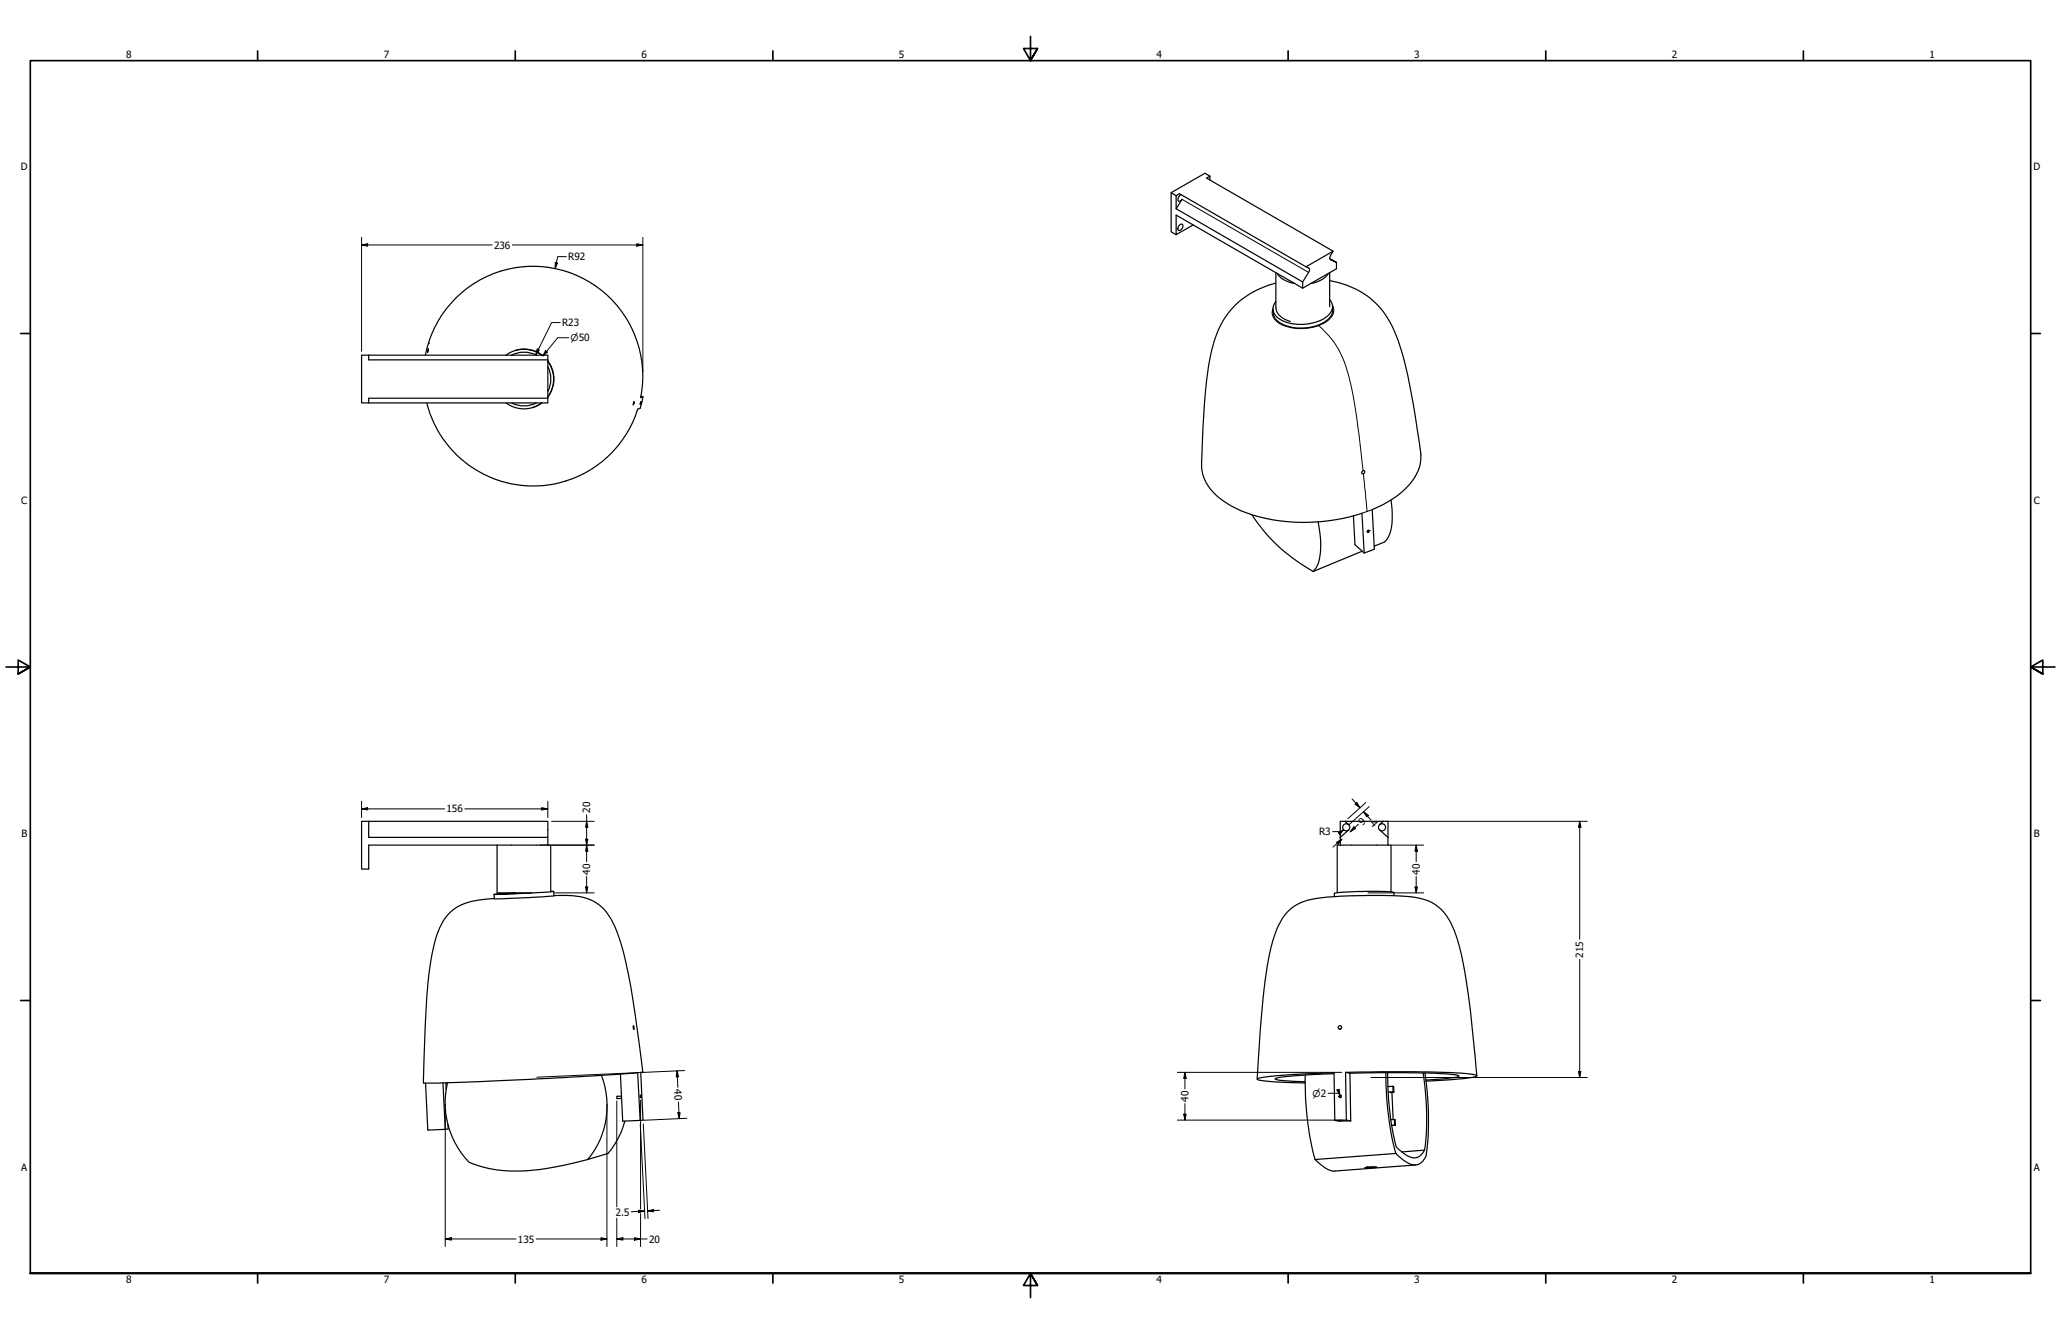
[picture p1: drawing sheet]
<svg xmlns="http://www.w3.org/2000/svg" width="864mm" height="559mm" viewBox="0 0 864 559" stroke-linecap="round" stroke-linejoin="round" font-family="sans-serif">
<defs><g id="words">
<g font-size="4.2">
<text x="52.8" y="24.4">8</text>
<text x="160.8" y="24.4">7</text>
<text x="268.7" y="24.4">6</text>
<text x="376.7" y="24.4">5</text>
<text x="484.6" y="24.4">4</text>
<text x="592.6" y="24.4">3</text>
<text x="700.5" y="24.4">2</text>
<text x="808.5" y="24.4">1</text>
<text x="8.8" y="71.4">D</text>
<text x="852" y="71.4">D</text>
<text x="207" y="104.1">236</text>
<text x="238.1" y="109">R92</text>
<text x="235.5" y="136.7">R23</text>
<text x="8.9" y="211.1">C</text>
<text x="852.2" y="211.1">C</text>
<text x="187.1" y="340.3">156</text>
<text x="247.3" y="340.5" transform="rotate(-90 247.3 340.5)">20</text>
<text x="570.9" y="345.9" transform="rotate(-42 570.9 345.9)">9</text>
<text x="573.8" y="345.1" transform="rotate(48 573.8 345.1)">4</text>
<text x="9" y="350.8">B</text>
<text x="552.7" y="349.9">R3</text>
<text x="852.2" y="350.8">B</text>
<text x="247.3" y="366.3" transform="rotate(-90 247.3 366.3)">40</text>
<text x="594.9" y="366.3" transform="rotate(-90 594.9 366.3)">40</text>
<text x="663.4" y="401.1" transform="rotate(-90 663.4 401.1)">215</text>
<text x="282.5" y="456.4" transform="rotate(88 282.5 456.4)">40</text>
<text x="498" y="461.5" transform="rotate(-90 498 461.5)">40</text>
<text x="8.9" y="490.5">A</text>
<text x="852.2" y="490.5">A</text>
<text x="258" y="509.5" transform="rotate(-3 258 509.5)">2.5</text>
<text x="217" y="520.5">135</text>
<text x="272" y="520.5">20</text>
<text x="52.8" y="537.5">8</text>
<text x="160.8" y="537.5">7</text>
<text x="268.7" y="537.5">6</text>
<text x="376.7" y="537.5">5</text>
<text x="484.6" y="537.5">4</text>
<text x="592.6" y="537.5">3</text>
<text x="700.5" y="537.5">2</text>
<text x="808.5" y="537.5">1</text>
</g>
<g font-size="3.9">
<text x="239.1" y="142.9">⌀50</text>
<text x="550" y="459.4">⌀2</text>
</g>
</g></defs>
<!-- layer: Visible (ANSI) -->
<g fill="none" stroke="#000" stroke-width=".51">
<path d="M507 75.4v-1.6l-1.4 .8 53 30.6-1.1 1.8-.3 1.3 .3 .5 2.5 1.1-2.8-1.6M507 73.8l-2.1-1.2-14.2 8.1v16.4l2.1 1.2M490.7 80.7l2.1 1.3M494.4 94.1l.7-.2a1.54 1.54 0 0 1 .3 1.7 1.54 1.54 0 0 1-1.6 .9l-.2-1.1zM495 81.6a1.78 1.78 0 0 0-1 2.7l.6-.1 .7-.7-2.5 3.9 53 30.7 2.8-4.4 .1-.9-.4-.5-54.1-31.1-1.4 .8v5.4M499.9 94.2l-7.1 4.1v-8.2l42.4 24.5M534.6 114.2v14.7a7.1 7.1 0 0 0 6 5.8M534.6 118.6a34.8 34.8 0 0 0-26.7 27.5 176.4 176.4 0 0 0-3.9 34.2l-.5 13.2a16.8 16.8 0 0 0 6.8 14.6 53.9 53.9 0 0 0 31.3 10.6 79 79 0 0 0 29.1-3.7l.9 16.6M535.2 114.6a10.2 10.2 0 0 0 7.3 4.1M535.2 114.6l7.3 4.1M542.5 118.7l3.3 2 3.5-2M545.8 118.1v2.6"/>
<path d="M556.6 114.6a10.2 10.2 0 0 1-7.3 4.1M557.1 117.5a34.9 34.9 0 0 1 28.7 24.9 198 198 0 0 1 8.2 38.3l1.1 7.7a17.2 17.2 0 0 1-6.2 16.3l-5.1 4.2-4.2 2.4-4.6 2.2 .9 16.6-4.3 1.5M557.1 114.2v14.3M558.6 105.2l-11.4 6.6M560 109.9v2.7l-10.7 6.1M557.1 125.5a4.5 4.5 0 0 1-.6 6.7 18.8 18.8 0 0 1-21.2 .8 4.4 4.4 0 0 1-.7-6.7M558.4 128.2a6.3 6.3 0 0 1-4.2 7.1 18.6 18.6 0 0 1-19-.9 5.1 5.1 0 0 1-1.8-4.8M154.5 148.8h75.1v1.9h-75.1zM154.5 148.8h-3v20h3M178.2 148.8a46 46 0 0 1 54.1-36.4 46 46 0 0 1 36.2 54.2l.9-.4-.9-.2M179.5 146.1l-.3 1.4zM212 148.8a12.5 12.5 0 0 1 15 0"/>
<path d="M214.4 148.8a11.3 11.3 0 0 1 10.3 0M215.8 146.8a12.4 12.4 0 0 1 11.3 2M229.6 151.1a12.6 12.6 0 0 1 0 15.3M229.6 151.3a12.7 12.7 0 0 1 0 14.9M229.6 150.7v16.1M229.6 153.6a11.3 11.3 0 0 1 0 10.3M154.5 166.8h75.1v2h-75.1zM212 168.8a12.5 12.5 0 0 0 15 0M214.4 168.8a11.3 11.3 0 0 0 10.3 0M227.1 168.8l-3.8 1.9M265.6 168.2l-.3 1.4zM268.5 168.4l-.2 .9"/>
<path d="M269.4 166.2l-1.2 4.9-1 .3a45.9 45.9 0 0 1-45.2 32.2 45.9 45.9 0 0 1-43.2-34.8M524.5 215.6a71.8 71.8 0 0 0 25.7 23.8M552.3 218.6a33.9 33.9 0 0 1-.2 18l-1.9 2.8M567.1 216.1l.7 12.1 3.8 3.4M582.9 209.4a25.4 25.4 0 0 1-1.4 16l-1.3 1.6-4.4 1.8M570.8 230.9l-20.6 8.5M573.7 222.2l-.7 .2 .2 .6 .5-.6-.5-.2-.2 .7M154.5 344h75.1v6.8h-75.1zM154.5 344h-3v20h3v-10h75.1M208.3 354v20h14.6M229.6 354h1.2v19.4M229.6 350.8v3.2"/>
<path d="M561.6 350.8v3.2M563.6 344h-2v6.8M563.6 344l1.5 1.4M563.6 344h16M565.1 347.7l-3.5 3.1M565.1 345.4a1.49 1.49 0 0 0-2.1 .1 1.49 1.49 0 0 0 0 2.1 1.49 1.49 0 0 0 2.1 .1M565.1 345.4a1.49 1.49 0 0 1 0 2.3M578.1 345.4a1.49 1.49 0 0 0 0 2.3M578.1 345.4a1.49 1.49 0 0 1 2.1 .1 1.49 1.49 0 0 1 0 2.1 1.49 1.49 0 0 1-2.1 .1M578.1 347.7l3.5 3.1M579.6 344h2v6.8M579.6 344l-1.5 1.4"/>
<path d="M581.6 350.8v3.2M207.1 376.4l-2.1 .2a27.7 27.7 0 0 0-15.3 4.7 26.7 26.7 0 0 0-8.1 15.7 172.7 172.7 0 0 0-3.4 32.7l-.8 23.9 17.5-.3 27.4-1.2 44.9-2.7 1 19.9M211 374.5l5-.3zM216 374v.2M217.9 374v.1M230.8 373.4h1.2l-25 1.2 8.8-.6M232 373.4l.1 1.9-10.2 .7-14.4 .6-.4-.1-.1-1.9M232.1 375.2l3.1-.1a23.5 23.5 0 0 1 17.1 5 35 35 0 0 1 8.1 15.9 377.8 377.8 0 0 1 8.8 52.3l.2 .8-.9 .1 .9 20-1.2 .1M582.9 373.6v-19.6h-22.6v20M584.1 375.2v-1.4a124.8 124.8 0 0 0-25 .4v1.4M265.4 429.7l.2 1.4zM178.3 453.7l1 19.7 7.3-.3"/>
<path d="M185.6 453.6l1 19.5M186.8 453.6l.1 2.6M187.5 453.6a35.9 35.9 0 0 0 9 33.3 57.7 57.7 0 0 0 32.9 2.5l6.6-1.2 10.3-2.5M252 450.5a35.4 35.4 0 0 1-5.7 35.2M258.6 459.2v1M260 450l.9 19.6 7.3-.3M260.4 459.2h-1.9M268.4 458.8v.9M546.9 453.6l-14.2-.5a11 11 0 0 1-5.9-1.1l.1-.1a131.6 131.6 0 0 1 26.4-2.3l5.7-.2 .3 19.9M546.9 450.3l-6.8 .5a11.6 11.6 0 0 0-5.8 1.1 12 12 0 0 0 5.8 .9l6.8 .3M546.9 450.3a127.2 127.2 0 0 0 4.2 35.4M559 449.8l-11.9 .5"/>
<path d="M561.6 458.8a.48 .48 0 0 1 .4 .5 .48 .48 0 0 1-.5 .4M563.8 449.2l5.9-.1a427.6 427.6 0 0 1 47.3 .9l1.6 .4 .2 .3-5.3 1.1-16 1.1M565.7 449.6l-1.9-.4 .3 20 1.9 .3M565.7 449.6l.3 19.9M580.5 449.3l-14.8 .3M580.7 449.3a129 129 0 0 0 4.2 33.9 12.4 12.4 0 0 0 8.5 4.8 5.8 5.8 0 0 0 4.4-5.5 124.9 124.9 0 0 0-.7-33M580.8 449.3a216.7 216.7 0 0 1 29.9 1.1l.6 .4-1.9 .6-11.9 1M581.5 449.3v2.3a123.2 123.2 0 0 0 3.6 28.9 12.1 12.1 0 0 0 8.1 4.5l1.9-.9 1.8-2.3M581.5 455.2l2.1-.2 .2 2.5h-1.4l.3 .1M581.7 457.4l.7 .1M582.7 457.6l.5 .1 .6 11.2M583.6 455l.3 .1 .2 2.4-1.4 .1"/>
<path d="M583.8 457.5h.3M596.3 449.5a113 113 0 0 1 .6 32.3M618.8 450.6l-.1-1.6a373.1 373.1 0 0 0-7.2-52.6 30.8 30.8 0 0 0-8.7-16.4 26.7 26.7 0 0 0-16.9-4.7 232.5 232.5 0 0 0-35.2 1.2 18.8 18.8 0 0 0-15.8 12.9 86.7 86.7 0 0 0-4.9 21.8l-1.9 20.4-1.3 20.5M186.5 462.6l.1 .8M187.7 471l.1 1.9-1.2 .2M260.5 460.1l-1.9 .1M261.8 469.6a35.1 35.1 0 0 1-7 13.6l-8.5 2.5M559.3 469.3l1.8 .3 4.9-.1M564.1 469.2l-4.8 .1M582.7 469l1.6-.1 .1 2.4M584.3 468.9l.3 .1 .1 2.4-1.6 .1M584.7 471.4h-1.6"/>
<path d="M551.1 485.7a14 14 0 0 0 7.8 4.9l34.3-2.6M571.9 489.1l2.4-.3 2.6 .1-2.4 .4zM584.9 483.2l-33.8 2.5M596.9 481.8l-9.5 .7"/>
<circle cx="571.3" cy="197.8" r=".7"/>
<circle cx="561.5" cy="430.4" r=".74"/>
<circle cx="561.6" cy="459.3" r=".47"/>
</g>
<g fill="#000">
<circle cx="179.5" cy="143.8" r=".25"/>
<circle cx="268.3" cy="169.3" r=".25"/>
<circle cx="268.5" cy="168.4" r=".25"/>
<circle cx="573" cy="222.9" r=".25"/>
<circle cx="573.7" cy="222.3" r=".25"/>
<circle cx="268.4" cy="459.7" r=".25"/>
<circle cx="268.4" cy="458.8" r=".25"/>
<circle cx="561.5" cy="459.7" r=".25"/>
<circle cx="561.6" cy="458.8" r=".25"/>
</g>
<!-- layer: Visible Narrow (ANSI) -->
<path d="M495.3 83.5l53 30.6M557.5 108.8h.1M552.6 136.4a38.5 38.5 0 0 1 12.9 22.7l1.4 6.3 1.6 9.2 2.7 22.6M558.3 127.8a5.1 5.1 0 0 1-2.3 6.8 20.4 20.4 0 0 1-20.6 .5 4.9 4.9 0 0 1-2-5.9M571.3 198.5l1.5 15.7M575 213.5l-4.3 1.5" fill="none" stroke="#000" stroke-width=".42"/>
<!-- layer: Border (ANSI) -->
<g fill="none" stroke="#000" stroke-width=".7">
<path d="M431.8 15.2v10.2l-2.9-5.1h5.8l-2.9 5.1 2.9-5.1M107.9 21.3v4.1M215.9 21.3v4.1M323.8 21.3v4.1M539.8 21.3v4.1M647.7 21.3v4.1M755.6 21.3v4.1M8.6 139.7h4.1M850.9 139.7h4.1M2.5 279.4h10.2l-5.1-2.9v5.8l5.1-2.9-5.1 2.9M861.1 279.4h-10.2l5.1-2.9v5.8l-5.1-2.9 5.1 2.9M8.6 419.1h4.1"/>
<path d="M850.9 419.1h4.1M12.7 533.4v-508h838.2v508h-838.2h838.2M107.9 533.4v4.1M215.9 533.4v4.1M323.8 533.4v4.1M434.7 538.5l-2.9-5.1 2.9 5.1h-5.8l2.9-5.1v10.2M539.8 533.4v4.1M647.7 533.4v4.1M755.6 533.4v4.1"/>
</g>
<!-- layer: Dimension (ANSI) -->
<g fill="none" stroke="#000" stroke-width=".42">
<path d="M151.5 99.4v47.8M269.4 99.4v56.6M151.5 102.6l2.6-.5v1zM151.5 102.6h54.7M214.7 102.6h54.7M232.7 110l.9 .2-1 2.3zM237.3 107.5h-3.6l-1.1 5M266.8 102.1l2.6 .5-2.6 .5zM234.8 135.1h-3.7l-6.6 13.6M225.1 146.2l.9 .4-1.5 2.1zM228.6 146.9l.8 .6-1.9 1.6zM238.3 141.5h-4.6l-6.2 7.6"/>
<path d="M151.5 338.8l2.6-.5v1zM151.5 338.8h34.8M151.5 335.7v6.8M194.8 338.8h34.8M227 338.3l2.6 .5-2.6 .5zM229.6 335.7v6.8M566.5 334.6l3.3 3.8M567.8 336.9l.8-.7 1.2 2.2zM572.3 336.2l-7.5 6.8M573.7 337.9l-8.4 7.5M226.3 354h22.7M231.1 344h17.9"/>
<path d="M245.4 351.5h.9l-.5 2.5zM245.8 354l.5 2.6h-.9zM245.8 344l.5 2.5h-.9zM245.8 341.3v19.6M560.1 352.8l2.2-1.3-1.6 2.1zM560.8 348.9l2.2-1.4-1.5 2.1zM562.3 351.5l-3.8 3.3M563 347.5l-1.9 1.7 .9-.8h-3.6M567.3 346.3l.6 .8-2.1 1.3zM569.2 345.2l-3.4 3.2M571.4 340l2 1.6-.8 .6zM571.4 340l3.1 3.5"/>
<path d="M581.2 344h83.9M583.2 354h13.4M593.4 354l.5 2.6h-1zM593.4 354v6.9M661.9 344l.5 2.5h-1zM661.9 344v49.4M232.3 374h16.7M245.4 371.5h.9l-.5 2.5zM245.8 367.1v6.9M573.2 374h23.4M592.9 371.5h1l-.5 2.5zM593.4 367.1v6.9"/>
<path d="M661.9 401.9v49.5M283.7 448.6l.6 2.4-1 .1zM283.7 448.6l.3 6.9M286.9 448.4l-61.9 2.8M493.3 449.2h68.9M496.5 449.2l.5 2.5h-1zM496.5 449.2v6.9M556.5 458h4.6l-.5-1.6 .8 2.5M560.2 456.6l.9-.3 .3 2.6zM574.4 451.4h90.7M661.4 448.8h1l-.5 2.6zM186.6 465.7v56.5"/>
<path d="M254.3 462.6v59.6M258.4 461.2v44.3M268.3 470.9l2 39.6M268.4 460.9v45.5M269.6 470.8l1.9 39.6M284 466.1h1l-.4 2.5zM284.3 461.6l.3 7M287.8 468.4l-18 .9M493.3 469.2h69.2M496 466.7h1l-.5 2.5zM496.5 462.3v6.9M186.6 519l2.5-.5v1z"/>
<path d="M186.6 519h29.6M224.7 519h29.6M251.8 518.5l2.5 .5-2.5 .5zM258.4 519l2.6-.5v1zM258.4 519h12.7M258.4 510.3v11.9M265.9 518.5l2.5 .5-2.5 .5zM267.6 506.9l2.5 .4-2.4 .6zM268.4 508.4v13.8M270.1 507.3l-5.6 .3M271.3 507.2l2.5-.5 .1 .9zM276.4 507l-5.1 .2"/>
</g>
<g fill="#000">
<path d="M151.5 102.6l2.6-.5v1z" fill-rule="evenodd"/>
<path d="M232.7 110l.9 .2-1 2.3z" fill-rule="evenodd"/>
<path d="M266.8 102.1l2.6 .5-2.6 .5z" fill-rule="evenodd"/>
<path d="M225.1 146.2l.9 .4-1.5 2.1z" fill-rule="evenodd"/>
<path d="M228.6 146.9l.8 .6-1.9 1.6z" fill-rule="evenodd"/>
<path d="M151.5 338.8l2.6-.5v1z" fill-rule="evenodd"/>
<path d="M227 338.3l2.6 .5-2.6 .5z" fill-rule="evenodd"/>
<path d="M567.8 336.9l.8-.7 1.2 2.2z" fill-rule="evenodd"/>
<path d="M245.4 351.5h.9l-.5 2.5z" fill-rule="evenodd"/>
<path d="M245.8 354l.5 2.6h-.9z" fill-rule="evenodd"/>
<path d="M245.8 344l.5 2.5h-.9z" fill-rule="evenodd"/>
<path d="M560.1 352.8l2.2-1.3-1.6 2.1z" fill-rule="evenodd"/>
<path d="M560.8 348.9l2.2-1.4-1.5 2.1z" fill-rule="evenodd"/>
<path d="M567.3 346.3l.6 .8-2.1 1.3z" fill-rule="evenodd"/>
<path d="M571.4 340l2 1.6-.8 .6z" fill-rule="evenodd"/>
<path d="M593.4 354l.5 2.6h-1z" fill-rule="evenodd"/>
<path d="M661.9 344l.5 2.5h-1z" fill-rule="evenodd"/>
<path d="M245.4 371.5h.9l-.5 2.5z" fill-rule="evenodd"/>
<path d="M592.9 371.5h1l-.5 2.5z" fill-rule="evenodd"/>
<path d="M283.7 448.6l.6 2.4-1 .1z" fill-rule="evenodd"/>
<path d="M496.5 449.2l.5 2.5h-1z" fill-rule="evenodd"/>
<path d="M560.2 456.6l.9-.3 .3 2.6z" fill-rule="evenodd"/>
<path d="M661.4 448.8h1l-.5 2.6z" fill-rule="evenodd"/>
<path d="M284 466.1h1l-.4 2.5z" fill-rule="evenodd"/>
<path d="M496 466.7h1l-.5 2.5z" fill-rule="evenodd"/>
<path d="M186.6 519l2.5-.5v1z" fill-rule="evenodd"/>
<path d="M251.8 518.5l2.5 .5-2.5 .5z" fill-rule="evenodd"/>
<path d="M258.4 519l2.6-.5v1z" fill-rule="evenodd"/>
<path d="M265.9 518.5l2.5 .5-2.5 .5z" fill-rule="evenodd"/>
<path d="M267.6 506.9l2.5 .4-2.4 .6z" fill-rule="evenodd"/>
<path d="M271.3 507.2l2.5-.5 .1 .9z" fill-rule="evenodd"/>
</g>
<use href="#words"/>
</svg>
